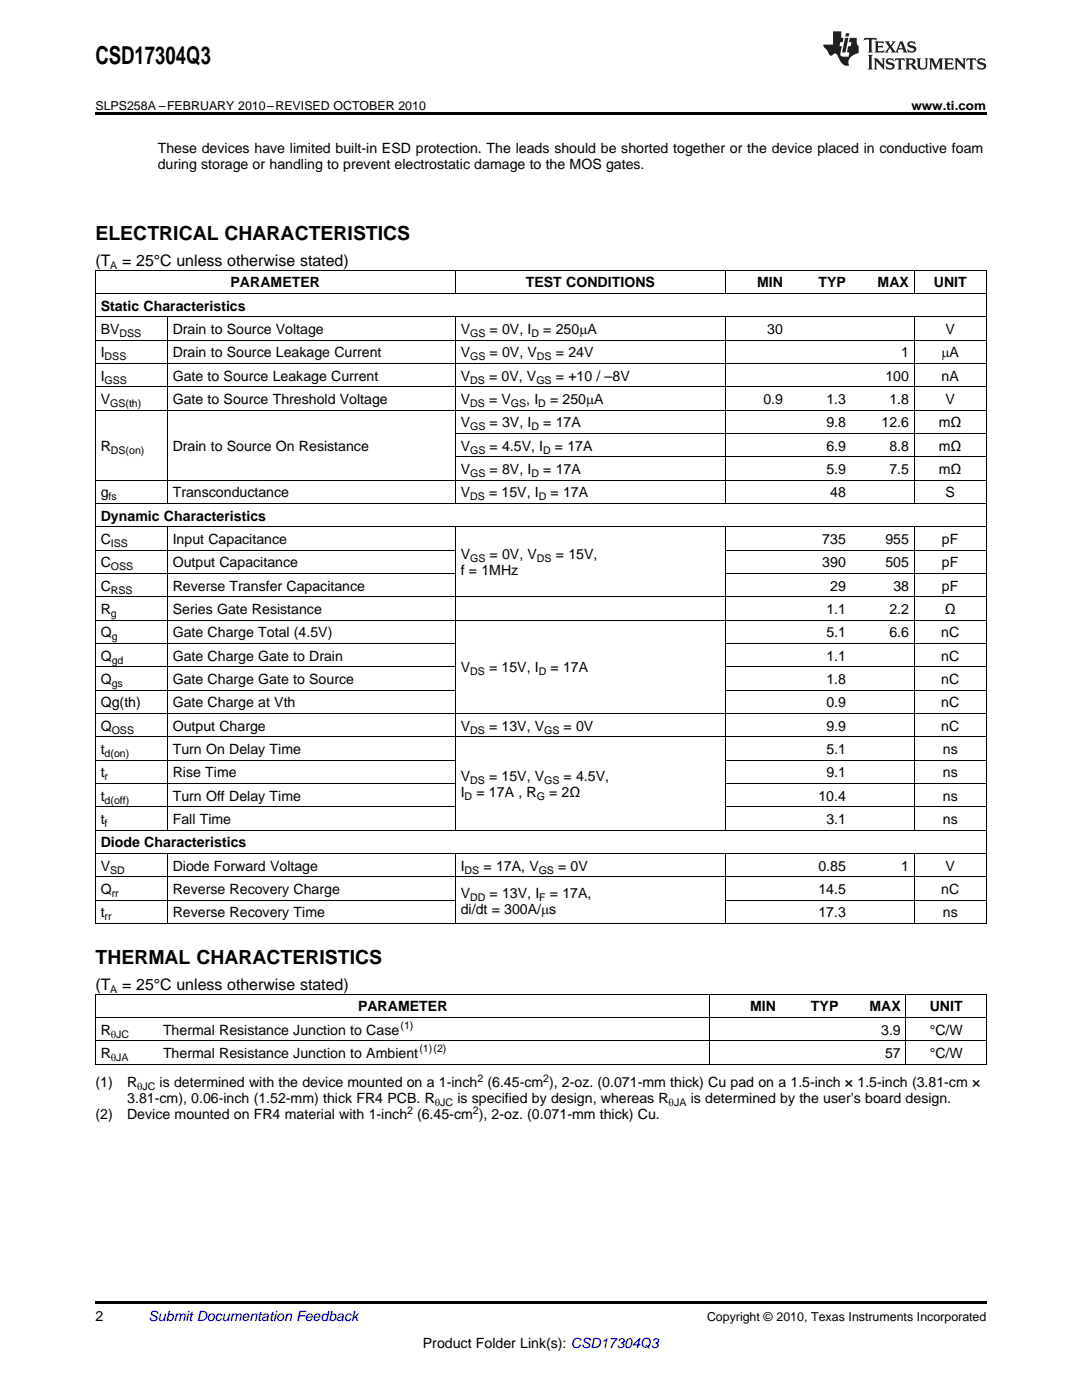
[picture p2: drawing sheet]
<svg xmlns="http://www.w3.org/2000/svg" width="216mm" height="279mm" viewBox="0 0 216 279" stroke-linecap="round" stroke-linejoin="round" font-family="sans-serif">
<defs><g id="words">
<text font-size="4.9" x="19" y="12.8">CSD17304Q3</text>
<g font-size="3.9">
<text x="19" y="48">ELECTRICAL CHARACTERISTICS</text>
<text x="19" y="192.5">THERMAL CHARACTERISTICS</text>
</g>
<g font-size="3.2">
<text x="19" y="53.1">(T</text>
<text x="24.4" y="53.1">= 25°C unless otherwise stated)</text>
<text x="19" y="197.6">(T</text>
<text x="24.4" y="197.6">= 25°C unless otherwise stated)</text>
</g>
<g font-size="2.8">
<text x="31.5" y="30.5">These devices have limited built-in ESD protection. The leads should be shorted together or the device placed in conductive foam</text>
<text x="31.5" y="33.7">during storage or handling to prevent electrostatic damage to the MOS gates.</text>
<text x="46" y="57.4">PARAMETER</text>
<text x="104.9" y="57.4">TEST CONDITIONS</text>
<text x="151.1" y="57.4">MIN</text>
<text x="163.3" y="57.4">TYP</text>
<text x="175.1" y="57.4">MAX</text>
<text x="186.3" y="57.4">UNIT</text>
<text x="20.1" y="62">Static Characteristics</text>
<text x="20.1" y="66.7">BV</text>
<text x="20.1" y="71.3">I</text>
<text x="34.5" y="66.7">Drain to Source Voltage</text>
<text x="34.5" y="71.3">Drain to Source Leakage Current</text>
<text x="91.9" y="66.7">V</text>
<text x="91.9" y="71.3">V</text>
<text x="97.7" y="66.7">= 0V, I</text>
<text x="97.7" y="71.3">= 0V, V</text>
<text x="108.4" y="66.7">= 250mA</text>
<text x="110.9" y="71.3">= 24V</text>
<text x="153.1" y="66.7">30</text>
<text x="179.8" y="71.3">1</text>
<text x="187.9" y="71.3">mA</text>
<text x="188.7" y="66.7">V</text>
<text x="20.1" y="76">I</text>
<text x="34.5" y="76">Gate to Source Leakage Current</text>
<text x="91.9" y="76">V</text>
<text x="97.6" y="76">= 0V, V</text>
<text x="110.9" y="76">= +10 / –8V</text>
<text x="176.7" y="76">100</text>
<text x="187.9" y="76">nA</text>
<text x="20.1" y="80.6">V</text>
<text x="34.5" y="80.6">Gate to Source Threshold Voltage</text>
<text x="91.9" y="80.6">V</text>
<text x="97.6" y="80.6">= V</text>
<text x="105" y="80.6">, I</text>
<text x="109.7" y="80.6">= 250mA</text>
<text x="152.3" y="80.6">0.9</text>
<text x="164.9" y="80.6">1.3</text>
<text x="177.5" y="80.6">1.8</text>
<text x="188.7" y="80.6">V</text>
<text x="20.1" y="90">R</text>
<text x="34.5" y="90">Drain to Source On Resistance</text>
<text x="91.9" y="85.3">V</text>
<text x="91.9" y="90">V</text>
<text x="97.7" y="85.3">= 3V, I</text>
<text x="97.7" y="90">= 4.5V, I</text>
<text x="108.4" y="85.3">= 17A</text>
<text x="110.7" y="90">= 17A</text>
<text x="164.9" y="85.3">9.8</text>
<text x="164.9" y="90">6.9</text>
<text x="175.9" y="85.3">12.6</text>
<text x="177.5" y="90">8.8</text>
<text x="187.4" y="85.3">mΩ</text>
<text x="187.4" y="90">mΩ</text>
<text x="91.9" y="94.6">V</text>
<text x="97.7" y="94.6">= 8V, I</text>
<text x="108.4" y="94.6">= 17A</text>
<text x="164.9" y="94.6">5.9</text>
<text x="177.5" y="94.6">7.5</text>
<text x="187.4" y="94.6">mΩ</text>
<text x="20.1" y="99.3">g</text>
<text x="34.5" y="99.3">Transconductance</text>
<text x="91.9" y="99.3">V</text>
<text x="97.6" y="99.3">= 15V, I</text>
<text x="109.9" y="99.3">= 17A</text>
<text x="165.7" y="99.3">48</text>
<text x="188.7" y="99.3">S</text>
<text x="20.1" y="103.9">Dynamic Characteristics</text>
<text x="20.1" y="108.6">C</text>
<text x="20.1" y="113.2">C</text>
<text x="34.5" y="108.6">Input Capacitance</text>
<text x="34.5" y="113.2">Output Capacitance</text>
<text x="91.9" y="111.7">V</text>
<text x="97.7" y="111.7">= 0V, V</text>
<text x="110.9" y="111.7">= 15V,</text>
<text x="164.1" y="108.6">735</text>
<text x="164.1" y="113.2">390</text>
<text x="176.7" y="108.6">955</text>
<text x="176.7" y="113.2">505</text>
<text x="188" y="108.6">pF</text>
<text x="188" y="113.2">pF</text>
<text x="20.1" y="117.9">C</text>
<text x="34.5" y="117.9">Reverse Transfer Capacitance</text>
<text x="91.9" y="114.8">f = 1MHz</text>
<text x="165.7" y="117.9">29</text>
<text x="178.3" y="117.9">38</text>
<text x="188" y="117.9">pF</text>
<text x="20.1" y="122.6">R</text>
<text x="34.5" y="122.6">Series Gate Resistance</text>
<text x="164.9" y="122.6">1.1</text>
<text x="177.5" y="122.6">2.2</text>
<text x="188.5" y="122.6">Ω</text>
<text x="20.1" y="127.2">Q</text>
<text x="20.1" y="131.9">Q</text>
<text x="34.5" y="127.2">Gate Charge Total (4.5V)</text>
<text x="34.5" y="131.9">Gate Charge Gate to Drain</text>
<text x="164.9" y="127.2">5.1</text>
<text x="164.9" y="131.9">1.1</text>
<text x="177.5" y="127.2">6.6</text>
<text x="187.8" y="127.2">nC</text>
<text x="187.8" y="131.9">nC</text>
<text x="20.1" y="136.5">Q</text>
<text x="34.5" y="136.5">Gate Charge Gate to Source</text>
<text x="91.9" y="134.2">V</text>
<text x="97.6" y="134.2">= 15V, I</text>
<text x="109.9" y="134.2">= 17A</text>
<text x="164.9" y="136.5">1.8</text>
<text x="187.8" y="136.5">nC</text>
<text x="20.1" y="141.2">Qg(th)</text>
<text x="34.5" y="141.2">Gate Charge at Vth</text>
<text x="164.9" y="141.2">0.9</text>
<text x="187.8" y="141.2">nC</text>
<text x="20.1" y="145.8">Q</text>
<text x="34.5" y="145.8">Output Charge</text>
<text x="91.9" y="145.8">V</text>
<text x="97.6" y="145.8">= 13V, V</text>
<text x="112.5" y="145.8">= 0V</text>
<text x="164.9" y="145.8">9.9</text>
<text x="187.8" y="145.8">nC</text>
<text x="20.1" y="150.5">t</text>
<text x="20.1" y="155.2">t</text>
<text x="34.5" y="150.5">Turn On Delay Time</text>
<text x="34.5" y="155.2">Rise Time</text>
<text x="91.9" y="155.9">V</text>
<text x="97.6" y="155.9">= 15V, V</text>
<text x="112.5" y="155.9">= 4.5V,</text>
<text x="164.9" y="150.5">5.1</text>
<text x="164.9" y="155.2">9.1</text>
<text x="188.1" y="150.5">ns</text>
<text x="188.1" y="155.2">ns</text>
<text x="20.1" y="159.8">t</text>
<text x="34.5" y="159.8">Turn Off Delay Time</text>
<text x="91.9" y="159.1">I</text>
<text x="95.1" y="159.1">= 17A , R</text>
<text x="109.6" y="159.1">= 2Ω</text>
<text x="163.3" y="159.8">10.4</text>
<text x="188.1" y="159.8">ns</text>
<text x="20.1" y="164.5">t</text>
<text x="34.5" y="164.5">Fall Time</text>
<text x="164.9" y="164.5">3.1</text>
<text x="188.1" y="164.5">ns</text>
<text x="20.1" y="169.1">Diode Characteristics</text>
<text x="20.1" y="173.8">V</text>
<text x="34.5" y="173.8">Diode Forward Voltage</text>
<text x="91.9" y="173.8">I</text>
<text x="96.5" y="173.8">= 17A, V</text>
<text x="111.4" y="173.8">= 0V</text>
<text x="163.3" y="173.8">0.85</text>
<text x="179.8" y="173.8">1</text>
<text x="188.7" y="173.8">V</text>
<text x="20.1" y="178.4">Q</text>
<text x="34.5" y="178.4">Reverse Recovery Charge</text>
<text x="91.9" y="179.2">V</text>
<text x="97.7" y="179.2">= 13V, I</text>
<text x="109.7" y="179.2">= 17A,</text>
<text x="163.3" y="178.4">14.5</text>
<text x="187.8" y="178.4">nC</text>
<text x="20.1" y="183.1">t</text>
<text x="34.5" y="183.1">Reverse Recovery Time</text>
<text x="91.9" y="182.4">di/dt = 300A/ms</text>
<text x="163.3" y="183.1">17.3</text>
<text x="188.1" y="183.1">ns</text>
<text x="71.4" y="201.9">PARAMETER</text>
<text x="149.7" y="201.9">MIN</text>
<text x="161.8" y="201.9">TYP</text>
<text x="173.5" y="201.9">MAX</text>
<text x="185.5" y="201.9">UNIT</text>
<text x="20.1" y="206.5">R</text>
<text x="32.5" y="206.5">Thermal Resistance Junction to Case</text>
<text x="175.8" y="206.5">3.9</text>
<text x="185.5" y="206.5">°C/W</text>
<text x="20.1" y="211.2">R</text>
<text x="32.5" y="211.2">Thermal Resistance Junction to Ambient</text>
<text x="176.6" y="211.2">57</text>
<text x="185.5" y="211.2">°C/W</text>
<text x="19" y="217">(1)</text>
<text x="25.4" y="217">R</text>
<text x="25.4" y="220.2">3.81-cm), 0.06-inch (1.52-mm) thick FR4 PCB. R</text>
<text x="31.9" y="217">is determined with the device mounted on a 1-inch</text>
<text x="91.3" y="220.2">is specified by design, whereas R</text>
<text x="97.3" y="217">(6.45-cm ), 2-oz. (0.071-mm thick) Cu pad on a 1.5-inch × 1.5-inch (3.81-cm ×</text>
<text x="137.8" y="220.2">is determined by the user’s board design.</text>
<text x="19" y="223.4">(2)</text>
<text x="25.4" y="223.4">Device mounted on FR4 material with 1-inch (6.45-cm ), 2-oz. (0.071-mm thick) Cu.</text>
<text x="19" y="263.6">2</text>
<text x="84.4" y="269">Product Folder Link(s): CSD17304Q3</text>
</g>
<text font-size="2.8" fill="#0000c8" x="29.6" y="263.6">Submit Documentation Feedback</text>
<g font-size="2.5">
<text x="19" y="21.9">SLPS258A –FEBRUARY 2010–REVISED OCTOBER 2010</text>
<text x="181.9" y="21.9">www.ti.com</text>
<text x="141.1" y="263.6">Copyright © 2010, Texas Instruments Incorporated</text>
</g>
<g font-size="2.1">
<text x="22" y="53.8">A</text>
<text x="20.9" y="71.9">DSS</text>
<text x="23.8" y="67.2">DSS</text>
<text x="93.8" y="67.2">GS</text>
<text x="93.8" y="71.9">GS</text>
<text x="106" y="67.2">D</text>
<text x="107.1" y="71.9">DS</text>
<text x="20.9" y="76.6">GSS</text>
<text x="93.8" y="76.6">DS</text>
<text x="107" y="76.6">GS</text>
<text x="22" y="81.2">GS(th)</text>
<text x="93.8" y="81.2">DS</text>
<text x="102" y="81.2">GS</text>
<text x="107.4" y="81.2">D</text>
<text x="93.8" y="85.9">GS</text>
<text x="106" y="85.9">D</text>
<text x="22.1" y="90.5">DS(on)</text>
<text x="93.8" y="90.5">GS</text>
<text x="93.8" y="95.2">GS</text>
<text x="106" y="95.2">D</text>
<text x="108.4" y="90.5">D</text>
<text x="21.7" y="99.8">fs</text>
<text x="93.8" y="99.8">DS</text>
<text x="107.5" y="99.8">D</text>
<text x="22.1" y="109.1">ISS</text>
<text x="22.1" y="113.8">OSS</text>
<text x="93.8" y="112.2">GS</text>
<text x="107.1" y="112.2">DS</text>
<text x="22.1" y="118.5">RSS</text>
<text x="22.1" y="123.1">g</text>
<text x="22.3" y="127.8">g</text>
<text x="22.3" y="132.4">gd</text>
<text x="22.3" y="137.1">gs</text>
<text x="93.8" y="134.8">DS</text>
<text x="107.5" y="134.8">D</text>
<text x="22.3" y="146.4">OSS</text>
<text x="93.8" y="146.4">DS</text>
<text x="108.6" y="146.4">GS</text>
<text x="20.9" y="151.1">d(on)</text>
<text x="20.9" y="155.7">r</text>
<text x="20.9" y="160.4">d(off)</text>
<text x="92.7" y="159.6">D</text>
<text x="93.8" y="156.5">DS</text>
<text x="107.1" y="159.6">G</text>
<text x="108.6" y="156.5">GS</text>
<text x="20.9" y="165">f</text>
<text x="22" y="174.3">SD</text>
<text x="22.3" y="179">rr</text>
<text x="92.7" y="174.3">DS</text>
<text x="93.8" y="179.7">DD</text>
<text x="107.5" y="174.3">GS</text>
<text x="107.6" y="179.7">F</text>
<text x="20.9" y="183.7">rr</text>
<text x="22" y="198.3">A</text>
<text x="22.1" y="207.1">qJC</text>
<text x="79.9" y="205.4">(1)</text>
<text x="22.1" y="211.7">qJA</text>
<text x="83.7" y="210">(1)(2)</text>
<text x="95.3" y="215.9">2</text>
<text x="108.4" y="215.9">2</text>
<text x="27.3" y="217.6">qJC</text>
<text x="86.7" y="220.8">qJC</text>
<text x="133.4" y="220.8">qJA</text>
<text x="81.2" y="222.2">2</text>
<text x="94.3" y="222.2">2</text>
</g>
</g></defs>
<g fill="#231f20">
<path d="M172.5 7.6l-.1 .5 .4-.2h.6v.1v2.1l-.2 .4h.9l-.2-.4v-2.1l.1-.1h.5l.5 .2-.2-.5zM174.5 8.3l.2 .3v1.5l-.2 .4h1.8l.2-.6a1.04 1.04 0 0 1-1.3 .2v-.7h.6l.3 .2v-.6l-.3 .2h-.6v-.6l.8-.1 .4 .3-.2-.5zM176.5 8.3l.9 1.1-.9 1.1h.8l-.2-.2 .4-.7 .5 .7-.2 .2h1.5l-.2-.2 .2-.4h.9l.1 .4-.2 .2h1l-.3-.3-.7-1.9h-.5l-.9 2-.8-1 .9-1h-.8l.1 .3-.4 .5-.3-.6 .1-.2zM179.7 8.6l.4 1h-.7zM181.3 8.4a.63 .63 0 0 0-.2 .7 .63 .63 0 0 0 .6 .4l.6 .2 .1 .2a.75 .75 0 0 1-.7 .4 .75 .75 0 0 1-.6-.5l.1 .7 .1-.1a1.11 1.11 0 0 0 1.5-.6 1.13 1.13 0 0 0-1.2-.8l-.1-.4a1.04 1.04 0 0 1 1.2 .2l-.2-.5-.2 .1-.4-.2zM173.2 10.9l.2 .4v2.2l-.2 .4h1l-.3-.4v-2.2l.3-.4zM174.3 11.6l.3 .4v1.5l-.3 .4h.8l-.2-.4v-1.3l1.5 1.7v-1.9l.2-.4h-.7l.2 .4v.9l-1.1-1.3zM177 11.8a.62 .62 0 0 0-.2 .7 .62 .62 0 0 0 .6 .4l.6 .1 .1 .3a.76 .76 0 0 1-.7 .3 .76 .76 0 0 1-.7-.4l.2 .7 .1-.1a1.11 1.11 0 0 0 1.5-.6 1.13 1.13 0 0 0-1.2-.8l-.1-.4a1.04 1.04 0 0 1 1.2 .2l-.2-.6-.2 .1-.5-.1zM178.7 11.6l-.2 .6a.61 .61 0 0 1 .8-.3v1.6l-.2 .4h.9l-.2-.4v-1.6a.63 .63 0 0 1 .7 .3l-.1-.6zM180.6 11.6l.3 .4v1.5l-.3 .4h1l-.2-.2-.1-.8 .6 .2a.76 .76 0 0 0 1.2 .7l-1-1a.58 .58 0 0 0 .6-.5 .58 .58 0 0 0-.5-.6zM181.4 11.9h.1a.45 .45 0 0 1 .5 .1 .45 .45 0 0 1 .1 .5l-.8 .2zM182.9 11.6l.2 .2a2.17 2.17 0 0 0 .3 1.9 .99 .99 0 0 0 1.6-.6v-1.1l.2-.4h-.7l.2 .2a1.92 1.92 0 0 1-.2 1.8 .6 .6 0 0 1-.9-.5v-1.1l.2-.4zM185.4 11.6l.2 .4v1.5l-.2 .4h.7l-.2-.4v-1.4l.8 1.8 .8-1.8v1.4l-.2 .4h.9l-.2-.4v-1.5l.2-.4h-.8l-.6 1.5-.6-1.5zM188.4 11.6l.2 .4v1.5l-.2 .4h1.8l.1-.6a1.04 1.04 0 0 1-1.2 .1v-.6h.5l.4 .2v-.6l-.4 .2h-.5v-.7h.8l.3 .3-.1-.6zM190.5 11.6l.2 .4v1.5l-.2 .4h.7l-.2-.4v-1.3l1.5 1.7v-1.9l.2-.4h-.7l.2 .4v.9l-1.1-1.3zM192.9 11.6l-.1 .6a.61 .61 0 0 1 .7-.3l.1 1.6-.3 .4h1l-.3-.4 .1-1.6a.63 .63 0 0 1 .7 .3l-.1-.6zM195.2 11.8a.62 .62 0 0 0-.2 .7 .62 .62 0 0 0 .6 .4l.6 .1 .1 .3a.76 .76 0 0 1-.7 .3 .76 .76 0 0 1-.6-.4l.1 .7 .1-.1a1.11 1.11 0 0 0 1.6-.6 1.13 1.13 0 0 0-1.3-.8l-.1-.4a1.04 1.04 0 0 1 1.2 .2l-.1-.6-.2 .1-.5-.1z"/>
<path d="M166.2 6.3v2.6h-1.9v.4l.8 .9a.91 .91 0 0 0 1 .8 .56 .56 0 0 1 .5-.3 .56 .56 0 0 1 .5 .3l.4 .8a1.53 1.53 0 0 0 1.9 1.2 1.54 1.54 0 0 1 1-2.1l.9-.3v-1.4a1.52 1.52 0 0 1-.4-1.6h-1.3l-.2 .8h.5l-.2 .8h-.5l-.1 1v.2l.4 .1-.2 .8a1.93 1.93 0 0 1-1.6-.3l.3-1.8h-.5l.2-.8h.4l.2-.8h-.4v-1.3zM168.6 7.6l-.6 2.9h.7l.6-2.9zM168.8 6.6l-.1 .7h.6l.2-.7z"/>
</g>
<path d="M19 22.5h177.8v.5h-177.8zM19 259.7h177.8v.5h-177.8z" fill="#000"/>
<g fill="none" stroke="#000" stroke-width=".2">
<path d="M19 58.6h177.8M19 53.9h177.8M19.1 54v130.4M90.8 54v4.6M144.7 54v4.6M182.4 54v4.6M196.8 54v130.4M19 77.2h177.8M19 72.5h177.8M19 67.9h177.8M19 63.2h177.8M33.4 63.3v37.2"/>
<path d="M90.8 63.3v37.2M144.7 63.3v37.2M182.4 63.3v37.2M19 95.8h177.8M19 81.9h177.8M90.9 91.2h105.9M90.9 86.5h105.9M19 119.1h177.8M19 114.5h71.9M19 109.8h71.9M19 105.1h177.8M19 100.5h177.8"/>
<path d="M33.4 105.2v60.5M90.8 105.2v60.5M144.7 105.2v60.5M144.7 114.5h52.1M144.7 109.8h52.1M182.4 105.2v60.5M19 137.7h71.9M19 133.1h71.9M19 128.4h71.9M19 123.8h177.8M144.7 137.7h52.1M144.7 133.1h52.1"/>
<path d="M144.7 128.4h52.1M19 156.4h71.9M19 151.7h71.9M19 147.1h177.8M19 142.4h177.8M144.7 156.4h52.1M144.7 151.7h52.1M19 179.7h71.9M19 175h177.8M19 170.3h177.8M19 165.7h177.8M19 161h71.9"/>
<path d="M33.4 170.4v14M90.8 170.4v14M144.7 170.4v14M144.7 179.7h52.1M144.7 161h52.1M182.4 170.4v14M19 198.4h177.8M19 184.3h177.8M19.1 198.5v13.9M141.7 198.5v13.9M180.8 198.5v13.9M196.8 198.5v13.9"/>
<path d="M19 212.4h177.8M19 207.7h177.8M19 203.1h177.8"/>
</g>
<use href="#words"/>
</svg>
